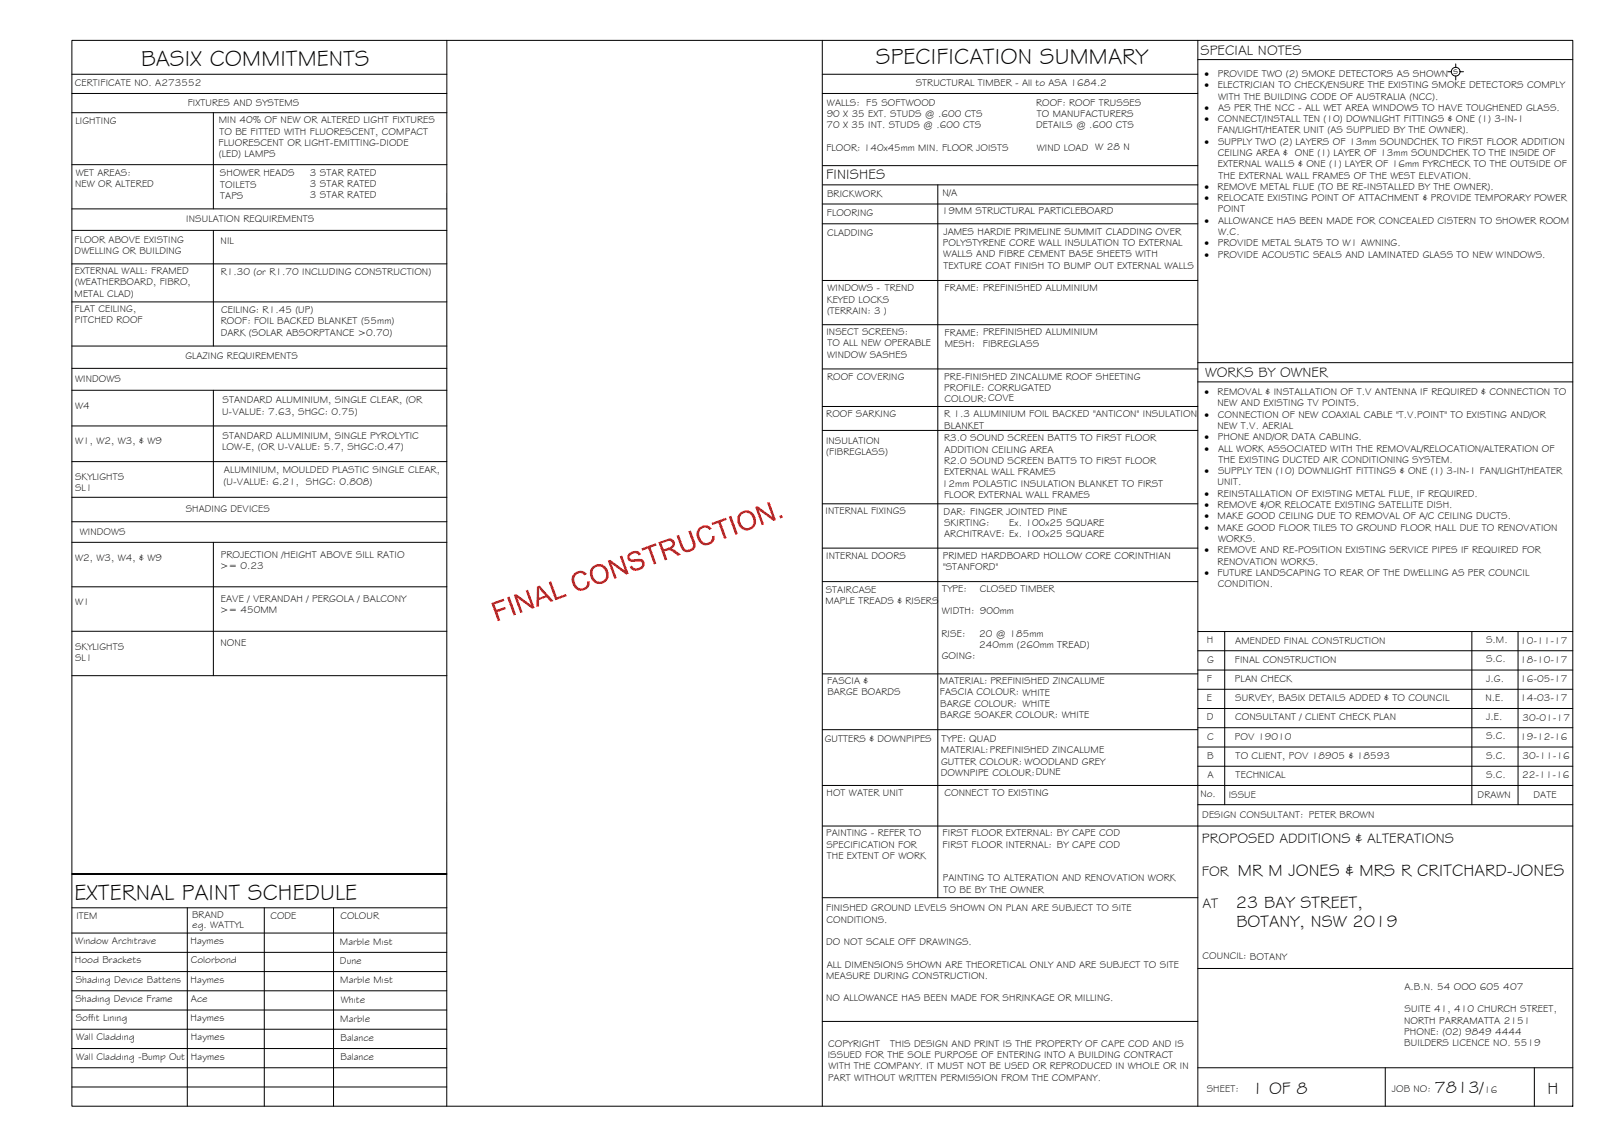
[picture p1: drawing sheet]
<svg xmlns="http://www.w3.org/2000/svg" width="420mm" height="297mm" viewBox="0 0 420 297" stroke-linecap="round" stroke-linejoin="round" font-family="sans-serif">
<defs><g id="words">
<g font-size="5.9">
<text x="36.7" y="17.2">BASIX COMMITMENTS</text>
<text x="227.6" y="16.8">SPECIFICATION SUMMARY</text>
<text x="19.4" y="233.8">EXTERNAL PAINT SCHEDULE</text>
</g>
<g font-size="4.5">
<text x="321.7" y="227.6">MR M JONES &amp; MRS R CRITCHARD-JONES</text>
<text x="321.1" y="235.9">23 BAY STREET,</text>
<text x="321.3" y="240.9">BOTANY, NSW 2019</text>
<text x="325.3" y="284.2">1 OF 8</text>
<text x="372.7" y="284.1">7813/</text>
<text x="402.1" y="284.2">H</text>
</g>
<g font-size="3.7">
<text x="311.9" y="14.3">SPECIAL NOTES</text>
<text x="214.7" y="46.6">FINISHES</text>
<text x="313.1" y="98.1">WORKS BY OWNER</text>
<text x="312.3" y="219.2">PROPOSED ADDITIONS &amp; ALTERATIONS</text>
<text x="312.3" y="227.5">FOR</text>
<text x="312.4" y="235.9">AT</text>
</g>
<g font-size="2.6">
<text x="19.5" y="22.5">CERTIFICATE NO. A273552</text>
<text x="237.9" y="22.4">STRUCTURAL TIMBER - All to ASA 1684.2</text>
<text x="313" y="20">·</text>
<text x="313" y="22.9">·</text>
<text x="316.4" y="22.9">ELECTRICIAN TO CHECK/ENSURE THE EXISTING SMOKE DETECTORS COMPLY</text>
<text x="316.4" y="20">PROVIDE TWO (2) SMOKE DETECTORS AS SHOWN</text>
<text x="377.6" y="19.2">s</text>
<text x="48.8" y="27.5">FIXTURES AND SYSTEMS</text>
<text x="214.9" y="27.4">WALLS: F5 SOFTWOOD</text>
<text x="269.2" y="27.4">ROOF: ROOF TRUSSES</text>
<text x="313" y="28.8">·</text>
<text x="316.5" y="28.8">AS PER THE NCC - ALL WET AREA WINDOWS TO HAVE TOUGHENED GLASS.</text>
<text x="316.5" y="25.9">WITH THE BUILDING CODE OF AUSTRALIA (NCC).</text>
<text x="19.6" y="32.2">LIGHTING</text>
<text x="56.8" y="32">MIN 40% OF NEW OR ALTERED LIGHT FIXTURES</text>
<text x="57" y="35">TO BE FITTED WITH FLUORESCENT, COMPACT</text>
<text x="214.8" y="33.3">70 X 35 INT. STUDS @ .600 CTS</text>
<text x="214.8" y="30.4">90 X 35 EXT. STUDS @ .600 CTS</text>
<text x="269.2" y="33.3">DETAILS @ .600 CTS</text>
<text x="269.4" y="30.4">TO MANUFACTURERS</text>
<text x="313" y="31.7">·</text>
<text x="316.4" y="34.7">FAN/LIGHT/HEATER UNIT (AS SUPPLIED BY THE OWNER).</text>
<text x="316.5" y="31.7">CONNECT/INSTALL TEN (10) DOWNLIGHT FITTINGS &amp; ONE (1) 3-IN-1</text>
<text x="56.8" y="37.9">FLUORESCENT OR LIGHT-EMITTING-DIODE</text>
<text x="56.9" y="40.8">(LED) LAMPS</text>
<text x="214.7" y="39.2">FLOOR: 140x45mm MIN. FLOOR JOISTS</text>
<text x="269.4" y="39.2">WIND LOAD W 28 N</text>
<text x="313" y="37.6">·</text>
<text x="316.5" y="40.5">CEILING AREA &amp; ONE (1) LAYER OF 13mm SOUNDCHEK TO THE INSIDE OF</text>
<text x="316.5" y="37.6">SUPPLY TWO (2) LAYERS OF 13mm SOUNDCHEK TO FIRST FLOOR ADDITION</text>
<text x="19.7" y="45.8">WET AREAS:</text>
<text x="57.2" y="45.8">SHOWER HEADS</text>
<text x="80.5" y="45.6">3 STAR RATED</text>
<text x="316.4" y="43.5">EXTERNAL WALLS &amp; ONE (1) LAYER OF 16mm FYRCHECK TO THE OUTSIDE OF</text>
<text x="316.6" y="46.4">THE EXTERNAL WALL FRAMES OF THE WEST ELEVATION.</text>
<text x="19.5" y="48.7">NEW OR ALTERED</text>
<text x="57.2" y="48.7">TOILETS</text>
<text x="57.2" y="51.7">TAPS</text>
<text x="80.5" y="48.6">3 STAR RATED</text>
<text x="80.5" y="51.5">3 STAR RATED</text>
<text x="214.9" y="51.2">BRICKWORK</text>
<text x="244.9" y="51">N/A</text>
<text x="313" y="49.4">·</text>
<text x="313" y="52.3">·</text>
<text x="316.4" y="49.4">REMOVE METAL FLUE (TO BE RE-INSTALLED BY THE OWNER).</text>
<text x="316.4" y="52.3">RELOCATE EXISTING POINT OF ATTACHMENT &amp; PROVIDE TEMPORARY POWER</text>
<text x="48.4" y="57.8">INSULATION REQUIREMENTS</text>
<text x="214.8" y="56.2">FLOORING</text>
<text x="244.8" y="55.7">19MM STRUCTURAL PARTICLEBOARD</text>
<text x="313" y="58.2">·</text>
<text x="316.4" y="55.2">POINT</text>
<text x="316.5" y="58.2">ALLOWANCE HAS BEEN MADE FOR CONCEALED CISTERN TO SHOWER ROOM</text>
<text x="19.4" y="63.2">FLOOR ABOVE EXISTING</text>
<text x="57.3" y="63.4">NIL</text>
<text x="214.9" y="61.4">CLADDING</text>
<text x="245" y="64">POLYSTYRENE CORE WALL INSULATION TO EXTERNAL</text>
<text x="245.1" y="61">JAMES HARDIE PRIMELINE SUMMIT CLADDING OVER</text>
<text x="313" y="64">·</text>
<text x="316.4" y="64">PROVIDE METAL SLATS TO W1 AWNING.</text>
<text x="316.5" y="61.1">W.C.</text>
<text x="19.4" y="66.1">DWELLING OR BUILDING</text>
<text x="19.4" y="71.2">EXTERNAL WALL: FRAMED</text>
<text x="57.3" y="71.5">R1.30 (or R1.70 INCLUDING CONSTRUCTION)</text>
<text x="245.1" y="66.9">WALLS AND FIBRE CEMENT BASE SHEETS WITH</text>
<text x="245.2" y="69.8">TEXTURE COAT FINISH TO BUMP OUT EXTERNAL WALLS</text>
<text x="313" y="67">·</text>
<text x="316.4" y="67">PROVIDE ACOUSTIC SEALS AND LAMINATED GLASS TO NEW WINDOWS.</text>
<text x="19.4" y="77.1">METAL CLAD)</text>
<text x="19.4" y="74.2">(WEATHERBOARD, FIBRO,</text>
<text x="215" y="75.7">WINDOWS - TREND</text>
<text x="245.5" y="75.7">FRAME: PREFINISHED ALUMINIUM</text>
<text x="19.4" y="81.1">FLAT CEILING,</text>
<text x="57.4" y="81.3">CEILING: R1.45 (UP)</text>
<text x="214.8" y="78.6">KEYED LOCKS</text>
<text x="214.9" y="81.5">(TERRAIN: 3 )</text>
<text x="19.4" y="84">PITCHED ROOF</text>
<text x="57.3" y="84.3">ROOF: FOIL BACKED BLANKET (55mm)</text>
<text x="57.3" y="87.2">DARK (SOLAR ABSORPTANCE &gt;0.70)</text>
<text x="214.7" y="87.1">INSECT SCREENS:</text>
<text x="215" y="90">TO ALL NEW OPERABLE</text>
<text x="245.5" y="87.2">FRAME: PREFINISHED ALUMINIUM</text>
<text x="48.2" y="93.4">GLAZING REQUIREMENTS</text>
<text x="214.9" y="92.9">WINDOW SASHES</text>
<text x="245.5" y="90.1">MESH:</text>
<text x="255.4" y="90.1">FIBREGLASS</text>
<text x="19.5" y="99.3">WINDOWS</text>
<text x="214.9" y="98.6">ROOF COVERING</text>
<text x="245.3" y="98.7">PRE-FINISHED ZINCALUME ROOF SHEETING</text>
<text x="245.3" y="101.7">PROFILE: CORRUGATED</text>
<text x="19.5" y="106.2">W4</text>
<text x="57.7" y="107.8">U-VALUE: 7.63, SHGC: 0.75)</text>
<text x="57.8" y="104.9">STANDARD ALUMINIUM, SINGLE CLEAR, (OR</text>
<text x="245.4" y="104.6">COLOUR:COVE</text>
<text x="313" y="102.7">·</text>
<text x="316.4" y="102.7">REMOVAL &amp; INSTALLATION OF T.V ANTENNA IF REQUIRED &amp; CONNECTION TO</text>
<text x="316.4" y="105.6">NEW AND EXISTING TV POINTS.</text>
<text x="214.7" y="108.4">ROOF SARKING</text>
<text x="245.3" y="108.5">R 1.3 ALUMINIUM FOIL BACKED &quot;ANTICON&quot; INSULATION</text>
<text x="245.4" y="111.4">BLANKET</text>
<text x="313" y="108.6">·</text>
<text x="316.4" y="111.5">NEW T.V. AERIAL</text>
<text x="316.5" y="108.6">CONNECTION OF NEW COAXIAL CABLE &quot;T.V.POINT&quot; TO EXISTING AND/OR</text>
<text x="19.5" y="115.5">W1, W2, W3, &amp; W9</text>
<text x="57.7" y="117.1">LOW-E, (OR U-VALUE: 5.7, SHGC:0.47)</text>
<text x="57.8" y="114.1">STANDARD ALUMINIUM, SINGLE PYROLYTIC</text>
<text x="214.6" y="115.4">INSULATION</text>
<text x="214.7" y="118.3">(FIBREGLASS)</text>
<text x="245.3" y="114.7">R3.0 SOUND SCREEN BATTS TO FIRST FLOOR</text>
<text x="245.4" y="117.7">ADDITION CEILING AREA</text>
<text x="313" y="114.4">·</text>
<text x="313" y="117.4">·</text>
<text x="316.4" y="114.4">PHONE AND/OR DATA CABLING.</text>
<text x="316.5" y="117.4">ALL WORK ASSOCIATED WITH THE REMOVAL/RELOCATION/ALTERATION OF</text>
<text x="19.5" y="124.7">SKYLIGHTS</text>
<text x="58.1" y="125.9">(U-VALUE: 6.21, SHGC: 0.808)</text>
<text x="58.2" y="123">ALUMINIUM, MOULDED PLASTIC SINGLE CLEAR,</text>
<text x="245.3" y="120.6">R2.0 SOUND SCREEN BATTS TO FIRST FLOOR</text>
<text x="245.3" y="123.5">EXTERNAL WALL FRAMES</text>
<text x="313" y="123.2">·</text>
<text x="316.5" y="123.2">SUPPLY TEN (10) DOWNLIGHT FITTINGS &amp; ONE (1) 3-IN-1 FAN/LIGHT/HEATER</text>
<text x="316.6" y="120.3">THE EXISTING DUCTED AIR CONDITIONING SYSTEM.</text>
<text x="19.5" y="127.7">SL1</text>
<text x="244.8" y="126.5">12mm POLASTIC INSULATION BLANKET TO FIRST</text>
<text x="245.3" y="129.4">FLOOR EXTERNAL WALL FRAMES</text>
<text x="313" y="129.1">·</text>
<text x="316.4" y="126.1">UNIT.</text>
<text x="316.4" y="129.1">REINSTALLATION OF EXISTING METAL FLUE, IF REQUIRED.</text>
<text x="48.3" y="133.2">SHADING DEVICES</text>
<text x="214.5" y="133.6">INTERNAL FIXINGS</text>
<text x="245.2" y="133.7">DAR: FINGER JOINTED PINE</text>
<text x="245.3" y="136.7">SKIRTING:</text>
<text x="262.3" y="136.7">Ex. 100x25 SQUARE</text>
<text x="313" y="132">·</text>
<text x="313" y="135">·</text>
<text x="313" y="137.9">·</text>
<text x="316.4" y="132">REMOVE &amp;/OR RELOCATE EXISTING SATELLITE DISH.</text>
<text x="316.4" y="135">MAKE GOOD CEILING DUE TO REMOVAL OF A/C CEILING DUCTS.</text>
<text x="316.4" y="137.9">MAKE GOOD FLOOR TILES TO GROUND FLOOR HALL DUE TO RENOVATION</text>
<text x="20.7" y="139.1">WINDOWS</text>
<text x="245.3" y="139.6">ARCHITRAVE: Ex. 100x25 SQUARE</text>
<text x="313" y="143.8">·</text>
<text x="316.4" y="143.8">REMOVE AND RE-POSITION EXISTING SERVICE PIPES IF REQUIRED FOR</text>
<text x="316.5" y="140.8">WORKS.</text>
<text x="19.5" y="145.7">W2, W3, W4, &amp; W9</text>
<text x="57.2" y="147.8">&gt;= 0.23</text>
<text x="57.4" y="144.9">PROJECTION /HEIGHT ABOVE SILL RATIO</text>
<text x="214.7" y="145.3">INTERNAL DOORS</text>
<text x="245" y="145.2">PRIMED HARDBOARD HOLLOW CORE CORINTHIAN</text>
<text x="245" y="148.2">&quot;STANFORD&quot;</text>
<text x="313" y="149.6">·</text>
<text x="316.4" y="146.7">RENOVATION WORKS.</text>
<text x="316.4" y="149.6">FUTURE LANDSCAPING TO REAR OF THE DWELLING AS PER COUNCIL</text>
<text x="214.6" y="154.2">STAIRCASE</text>
<text x="244.8" y="153.7">TYPE:</text>
<text x="254.6" y="153.7">CLOSED TIMBER</text>
<text x="316.5" y="152.6">CONDITION.</text>
<text x="19.5" y="157.2">W1</text>
<text x="57.2" y="159.4">&gt;= 450MM</text>
<text x="57.3" y="156.5">EAVE / VERANDAH / PERGOLA / BALCONY</text>
<text x="214.5" y="157.1">MAPLE TREADS &amp; RISERS</text>
<text x="244.8" y="159.6">WIDTH: 900mm</text>
<text x="57.3" y="168">NONE</text>
<text x="244.6" y="165.4">RISE:</text>
<text x="254.5" y="165.5">20 @ 185mm</text>
<text x="313.6" y="167.2">H</text>
<text x="321" y="167.2">AMENDED FINAL CONSTRUCTION</text>
<text x="386.1" y="167.1">S.M.</text>
<text x="395" y="167.3">10-11-17</text>
<text x="19.5" y="168.8">SKYLIGHTS</text>
<text x="19.5" y="171.7">SL1</text>
<text x="244.7" y="171.3">GOING:</text>
<text x="254.5" y="168.4">240mm (260mm TREAD)</text>
<text x="313.7" y="172.2">G</text>
<text x="320.9" y="172.2">FINAL CONSTRUCTION</text>
<text x="386.1" y="172.1">S.C.</text>
<text x="395" y="172.3">18-10-17</text>
<text x="214.9" y="177.8">FASCIA &amp;</text>
<text x="244.2" y="177.8">MATERIAL: PREFINISHED ZINCALUME</text>
<text x="313.6" y="177.2">F</text>
<text x="320.9" y="177.2">PLAN CHECK</text>
<text x="386.2" y="177.1">J.G.</text>
<text x="395" y="177.3">16-05-17</text>
<text x="215" y="180.7">BARGE BOARDS</text>
<text x="244.2" y="180.7">FASCIA COLOUR: WHITE</text>
<text x="244.3" y="183.6">BARGE COLOUR: WHITE</text>
<text x="313.6" y="182.2">E</text>
<text x="321" y="182.2">SURVEY, BASIX DETAILS ADDED &amp; TO COUNCIL</text>
<text x="386" y="182.1">N.E.</text>
<text x="395" y="182.3">14-03-17</text>
<text x="244.3" y="186.6">BARGE SOAKER COLOUR: WHITE</text>
<text x="313.6" y="187.2">D</text>
<text x="321" y="187.2">CONSULTANT / CLIENT CHECK PLAN</text>
<text x="386.2" y="187.1">J.E.</text>
<text x="395.6" y="187.3">30-01-17</text>
<text x="214.3" y="192.7">GUTTERS &amp; DOWNPIPES</text>
<text x="244.5" y="195.8">MATERIAL:PREFINISHED ZINCALUME</text>
<text x="244.7" y="192.9">TYPE: QUAD</text>
<text x="313.6" y="197.2">B</text>
<text x="313.7" y="192.2">C</text>
<text x="320.9" y="192.2">POV 19010</text>
<text x="321.1" y="197.2">TO CLIENT, POV 18905 &amp; 18593</text>
<text x="386.1" y="197.2">S.C.</text>
<text x="386.1" y="192.1">S.C.</text>
<text x="395" y="192.3">19-12-16</text>
<text x="395.6" y="197.3">30-11-16</text>
<text x="244.5" y="201.7">DOWNPIPE COLOUR:DUNE</text>
<text x="244.5" y="198.7">GUTTER COLOUR: WOODLAND GREY</text>
<text x="313.7" y="202.2">A</text>
<text x="321.1" y="202.2">TECHNICAL</text>
<text x="386.1" y="202.2">S.C.</text>
<text x="395.5" y="202.3">22-11-16</text>
<text x="214.8" y="206.8">HOT WATER UNIT</text>
<text x="245.4" y="207">CONNECT TO EXISTING</text>
<text x="311.9" y="207.1">No.</text>
<text x="319.3" y="207.3">ISSUE</text>
<text x="383.9" y="207.5">DRAWN</text>
<text x="398.5" y="207.4">DATE</text>
<text x="312.4" y="212.6">DESIGN CONSULTANT: PETER BROWN</text>
<text x="214.7" y="217.3">PAINTING - REFER TO</text>
<text x="214.7" y="220.3">SPECIFICATION FOR</text>
<text x="244.9" y="217.3">FIRST FLOOR EXTERNAL: BY CAPE COD</text>
<text x="244.9" y="220.3">FIRST FLOOR INTERNAL: BY CAPE COD</text>
<text x="214.8" y="223.2">THE EXTENT OF WORK</text>
<text x="245" y="229">PAINTING TO ALTERATION AND RENOVATION WORK</text>
<text x="245.1" y="232">TO BE BY THE OWNER</text>
<text x="19.8" y="238.9">ITEM</text>
<text x="49.9" y="238.6">BRAND</text>
<text x="70.3" y="238.9">CODE</text>
<text x="88.5" y="238.8">COLOUR</text>
<text x="214.7" y="236.8">FINISHED GROUND LEVELS SHOWN ON PLAN ARE SUBJECT TO SITE</text>
<text x="214.8" y="239.7">CONDITIONS.</text>
<text x="19.5" y="245.3">Window Architrave</text>
<text x="49.5" y="245.4">Haymes</text>
<text x="50" y="241.1">eg. WATTYL</text>
<text x="88.3" y="245.6">Marble Mist</text>
<text x="214.7" y="245.6">DO NOT SCALE OFF DRAWINGS.</text>
<text x="19.5" y="250.2">Hood Brackets</text>
<text x="49.6" y="250.2">Colorbond</text>
<text x="88.3" y="250.4">Dune</text>
<text x="214.8" y="251.5">ALL DIMENSIONS SHOWN ARE THEORETICAL ONLY AND ARE SUBJECT TO SITE</text>
<text x="312.5" y="249.3">COUNCIL: BOTANY</text>
<text x="19.7" y="255.4">Shading Device Battens</text>
<text x="49.5" y="255.4">Haymes</text>
<text x="88.4" y="255.6">Marble Mist</text>
<text x="214.7" y="254.4">MEASURE DURING CONSTRUCTION.</text>
<text x="364.9" y="257.3">A.B.N. 54 OOO 605 407</text>
<text x="19.6" y="260.4">Shading Device Frame</text>
<text x="49.6" y="260.3">Ace</text>
<text x="88.5" y="260.6">White</text>
<text x="214.7" y="260.3">NO ALLOWANCE HAS BEEN MADE FOR SHRINKAGE OR MILLING.</text>
<text x="364.9" y="263.1">SUITE 41, 410 CHURCH STREET,</text>
<text x="19.7" y="265.4">Soffit Lining</text>
<text x="49.5" y="265.4">Haymes</text>
<text x="88.4" y="265.6">Marble</text>
<text x="364.8" y="266">NORTH PARRAMATTA 2151</text>
<text x="364.9" y="269">PHONE: (02) 9849 4444</text>
<text x="19.8" y="270.4">Wall Cladding</text>
<text x="19.8" y="275.4">Wall Cladding -Bump Out</text>
<text x="49.6" y="270.4">Haymes</text>
<text x="49.6" y="275.4">Haymes</text>
<text x="88.5" y="270.6">Balance</text>
<text x="88.5" y="275.6">Balance</text>
<text x="215.1" y="274.9">ISSUED FOR THE SOLE PURPOSE OF ENTERING INTO A BUILDING CONTRACT</text>
<text x="215.2" y="272">COPYRIGHT</text>
<text x="231.3" y="272">THIS DESIGN AND PRINT IS THE PROPERTY OF CAPE COD AND IS</text>
<text x="364.9" y="271.9">BUILDERS LICENCE NO. 5519</text>
<text x="215.2" y="280.8">PART WITHOUT WRITTEN PERMISSION FROM THE COMPANY.</text>
<text x="215.3" y="277.9">WITH THE COMPANY. IT MUST NOT BE USED OR REPRODUCED IN WHOLE OR IN</text>
<text x="313.6" y="283.8">SHEET:</text>
<text x="361.7" y="283.9">JOB NO:</text>
<text x="385.6" y="284.1">16</text>
</g>
</g></defs>
<!-- layer: BORDER -->
<g fill="none" stroke="#000" stroke-width=".26">
<path d="M18.7 10.5h390v277h-390zM116.1 10.5v277M213.7 19.3h97.5M213.7 10.5v277M311.2 15.5h97.5M311.2 10.5v277M213.7 24.3h97.5M213.7 58.2h97.5M213.7 53h97.5M213.8 48h97.4M213.8 43h97.4M243.7 48v185.3"/>
<path d="M213.7 72.9h97.5M213.7 84.4h97.5M213.7 95.9h97.5M311.2 94.2h97.5M311.2 99.2h97.5M213.7 105.6h97.5M213.7 111.9h97.5M213.7 130.9h97.5M213.7 142.4h97.5M213.7 151.1h97.5M213.7 175.1h97.5M311.2 179.1h97.5"/>
<path d="M311.2 174.1h97.5M311.2 169.1h97.5M311.2 164.1h97.5M318.2 164.1v45M382.4 164.1v45M394.4 164.1v45M213.7 189.6h97.5M311.2 199.1h97.5M311.2 194.1h97.5M311.2 189.1h97.5M311.2 184.1h97.5M213.7 204.1h195"/>
<path d="M213.7 214.7h195M311.2 209.1h97.5M18.7 235.9h97.4M48.7 235.9v51.6M68.7 235.9v51.6M86.7 235.9v51.6M116.1 227.1h-97.4h97.4M213.7 233.3h97.5M18.7 242.5h97.4M18.7 247.5h97.4M18.7 252.5h97.4M18.7 257.5h97.4"/>
<path d="M311.2 251.7h97.5M18.7 277.5h97.4M18.7 262.5h97.4M18.7 267.5h97.4M18.7 272.5h97.4M213.7 265.4h97.5M311.2 277.5h97.5M359.9 277.5v10M398.7 277.5v10M18.7 282.5h97.4"/>
</g>
<!-- layer: BASIX -->
<g fill="none" stroke="#000" stroke-width=".26">
<path d="M18.7 19.3h97.4M18.7 24.3h97.4M18.7 29.3h97.4M55.4 29.3v25M18.7 42.8h97.4M18.7 54.3h97.4M18.7 59.9h97.4M55.4 59.9v30M18.7 68.6h97.4M18.7 78.5h97.4M18.7 95.7h97.4M18.7 89.9h97.4"/>
<path d="M18.7 110.7h97.4M18.7 101.4h97.4M18.7 120h97.4M55.4 101.4v27.8M18.7 135.6h97.4M18.7 129.2h97.4M18.7 140.9h97.4M18.7 152.5h97.4M55.4 140.9v34.7M18.7 164.1h97.4M18.7 175.6h97.4"/>
</g>
<!-- layer: SERVICES -->
<g fill="none" stroke="#000" stroke-width=".26">
<path d="M376.2 18.6h.9M378.3 16.6v.9M378.3 19.8v1M379.4 18.6h.9"/>
<circle cx="378.2" cy="18.6" r="1.13"/>
</g>
<!-- layer: Stamp - Final Construction -->
<g fill="#f00">
<path d="M127.7 156.7l3.1-1.1 .2 .5-2.5 1 .5 1.4 2.2-.8 .2 .6-2.2 .8 .8 2.1-.6 .2z"/>
<path d="M131.7 155.3l.7-.3 1.7 4.7-.6 .2z"/>
<path d="M133.5 154.6l.6-.2 3.9 2.8-1.4-3.7 .6-.2 1.7 4.7-.6 .2-3.8-2.8 1.3 3.7-.6 .2z"/>
<path d="M142.6 151.3l.6-.2 1.5 4.1 2.3-.8 .2 .5-2.9 1.1z"/>
<path d="M149.1 149.1l.7-.5 1-.3 .7 .1 .8 .6 .1 .2-.5 .3-.9-.6-1 .2-.6 .6-.2 1.1 .7 1.6 1.1 .5 1.2-.4 .3-.6v-.8h.7v.9l-.6 .9-.7 .4-1.1 .2-.7-.2-.7-.4-.6-1.1-.3-1 .2-.9z"/>
<path d="M157.9 145.7l.7-.2 3.8 2.8-1.4-3.7 .6-.2 1.7 4.7-.6 .2-3.8-2.8 1.3 3.7-.6 .2z"/>
<path d="M163.3 143.9l1-.6 1.1-.1 .7 .2 .4 .7-.5 .3-.4-.5-.6-.1-1.2 .5a.73 .73 0 0 0 .1 1 .73 .73 0 0 0 .9 0l1.5-.1 .8 .4 .4 .7v.6l-.3 .6-.7 .5-1.1 .3-.8-.1-.7-.4-.3-.5 .6-.3 .5 .6 .9 .1 .9-.4 .4-.8-.5-.6-2.1 .1-.8-.2-.5-1z"/>
<path d="M166.7 142.5l3.7-1.3 .2 .5-1.6 .6 1.5 4.1-.6 .3-1.5-4.2-1.5 .6z"/>
<path d="M175.8 139.2l.6-.2 1.5 3.6 .6 .3 .6-.1 .6-.3 .4-.6-1.2-3.8 .6-.2 1.2 3.4v.7l-.3 .7-.5 .4-1.1 .4h-.7l-.6-.3-.6-1z"/>
<path d="M181.6 137.2l.8-.5 .8-.2 .8 .1 .7 .6 .2 .2-.6 .3-.8-.6-1.2 .3-.5 .6-.1 .9 .5 1.5 .5 .5 .7 .2 1.2-.3 .4-.7v-.8l.7-.1-.1 .9-.4 .9-.7 .5-1.2 .2-.9-.2-.6-.6-.6-1-.2-1 .1-.9z"/>
<path d="M184.9 135.9l3.7-1.4 .2 .6-1.5 .6 1.5 4.1-.6 .2-1.5-4.1-1.6 .6z"/>
<path d="M189.4 134.3l.6-.3 1.7 4.7-.6 .3z"/>
<path d="M196.2 131.8l.7-.3 3.8 2.8-1.4-3.6 .6-.3 1.7 4.7-.6 .3-3.8-2.8 1.3 3.7-.6 .2z"/>
<path d="M202.5 134.1l.6-.3 .3 .7-.7 .2z"/>
<path d="M139.5 152.4l.7-.2 3.6 4-.7 .2-1.1-1.2-1.9 .7v1.6l-.7 .3zM140 152.8l.1 2.6 1.6-.6z"/>
<path d="M154 147.2l.9-.5 1-.1 .8 .2 .7 .6 .6 1 .2 1.3-.3 .9-.5 .6-1.2 .5-.8 .1-.7-.3-.8-.7-.6-1.2v-.9l.2-.8zM154.4 147.7l-.3 .5-.2 .8 .5 1.4 1.1 .8 .7-.1 .7-.2 .4-.5 .2-.8-.1-.9-.5-.9-.5-.4-.8-.2z"/>
<path d="M171.1 140.9l2.7-.9 .9 .1 .5 .5 .2 .9-.2 .5-.8 .6 .8 .2 1.7 1.3-.8 .3-2.1-1.4-1.4 .3 .8 2.1-.6 .2zM171.9 141.2l.6 1.6 1.8-.7 .4-.7-.2-.5-.4-.3z"/>
<path d="M192.2 133.4l.8-.5 .7-.2 1 .1 .9 .5 .5 .8 .4 1.2-.1 .7-.5 1-.8 .6-.8 .2-1-.1-.9-.6-.6-.9-.2-.9 .1-1.2zM192.7 133.7l-.4 .5-.1 .8 .6 1.6 .7 .5 .5 .2 1.1-.3 .5-.6 .2-.8-.2-.9-.4-.8-.6-.5-.6-.2-.7 .2z"/>
</g>
<use href="#words"/>
</svg>
